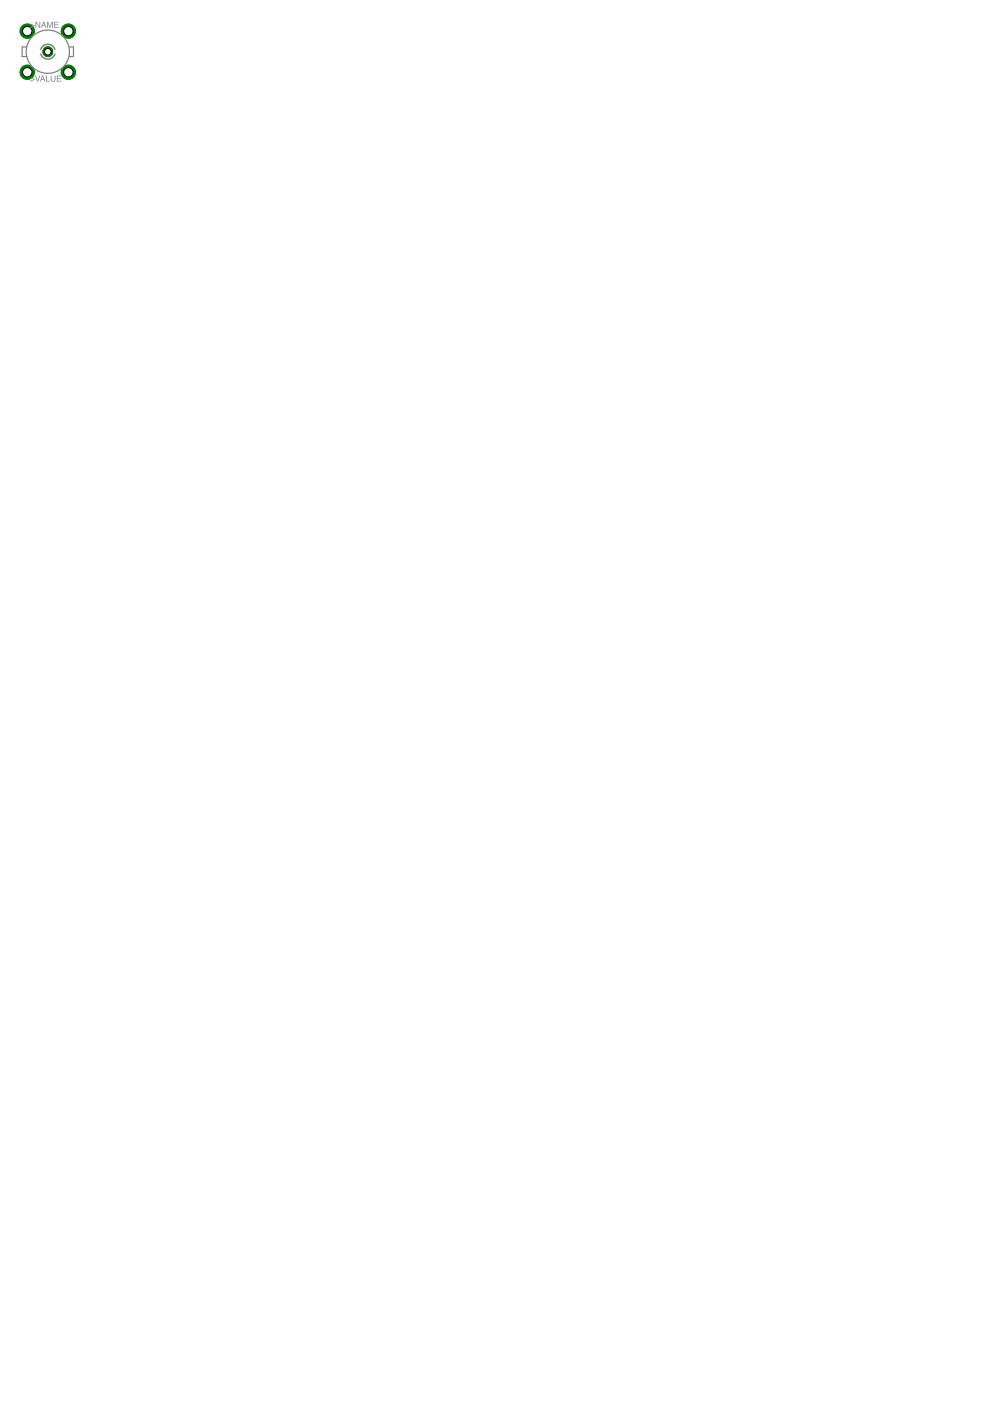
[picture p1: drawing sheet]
<svg xmlns="http://www.w3.org/2000/svg" width="210mm" height="297mm" viewBox="0 0 210 297" stroke-linecap="round" stroke-linejoin="round" font-family="sans-serif">
<circle cx="10.1" cy="11" r="1.04" fill="#008000" stroke="#008000" stroke-width=".21"/>
<circle cx="10.1" cy="11" r=".7" fill="#fff" stroke="#000" stroke-width=".21"/>
<circle cx="14.5" cy="6.6" r="1.5" fill="#008000" stroke="#008000" stroke-width=".21"/>
<circle cx="14.5" cy="6.6" r=".99" fill="#fff" stroke="#000" stroke-width=".21"/>
<circle cx="5.8" cy="6.6" r="1.5" fill="#008000" stroke="#008000" stroke-width=".21"/>
<circle cx="5.8" cy="6.6" r=".99" fill="#fff" stroke="#000" stroke-width=".21"/>
<circle cx="5.8" cy="15.3" r="1.5" fill="#008000" stroke="#008000" stroke-width=".21"/>
<circle cx="5.8" cy="15.3" r=".99" fill="#fff" stroke="#000" stroke-width=".21"/>
<circle cx="14.5" cy="15.3" r="1.5" fill="#008000" stroke="#008000" stroke-width=".21"/>
<circle cx="14.5" cy="15.3" r=".99" fill="#fff" stroke="#000" stroke-width=".21"/>
<circle cx="10.1" cy="11" r="1.04" fill="#008000" stroke="#008000" stroke-width=".21"/>
<circle cx="10.1" cy="11" r=".7" fill="#fff" stroke="#000" stroke-width=".21"/>
<circle cx="14.5" cy="6.6" r="1.5" fill="#008000" stroke="#008000" stroke-width=".21"/>
<circle cx="14.5" cy="6.6" r=".99" fill="#fff" stroke="#000" stroke-width=".21"/>
<circle cx="5.8" cy="6.6" r="1.5" fill="#008000" stroke="#008000" stroke-width=".21"/>
<circle cx="5.8" cy="6.6" r=".99" fill="#fff" stroke="#000" stroke-width=".21"/>
<circle cx="5.8" cy="15.3" r="1.5" fill="#008000" stroke="#008000" stroke-width=".21"/>
<circle cx="5.8" cy="15.3" r=".99" fill="#fff" stroke="#000" stroke-width=".21"/>
<circle cx="14.5" cy="15.3" r="1.5" fill="#008000" stroke="#008000" stroke-width=".21"/>
<circle cx="14.5" cy="15.3" r=".99" fill="#fff" stroke="#000" stroke-width=".21"/>
<path d="M8.6 10.5a1.6 1.6 0 0 1 1.5-1.1 1.6 1.6 0 0 1 1.5 1.1M8.6 11.5a1.6 1.6 0 0 0 1.5 1 1.6 1.6 0 0 0 1.5-1" fill="none" stroke="#808080" stroke-width=".32"/>
<g fill="none" stroke="#808080" stroke-width=".25">
<path d="M5.6 9.9h-.9v2.1h.9M14.7 9.9h.9v2.1h-.9"/>
<circle cx="10.1" cy="11" r="4.6"/>
</g>
<g fill="#808080">
<path d="M6.4 5l1 .4v.1l-1 .4v-.1l.8-.4-.8-.3zM7.5 4.6h.2l.7 1.1v-1.1h.1v1.3h-.2l-.6-1v1h-.2zM9.3 4.8l-.2 .6h.4zM9.2 4.6h.2l.4 1.3h-.2l-.1-.4h-.5l-.1 .4h-.2zM10 4.6h.2l.4 1.1 .4-1.1h.2v1.3h-.2v-1.1l-.3 1.1h-.2l-.4-1.1v1.1h-.1zM11.5 4.6h.9v.2h-.7v.4h.7v.1h-.7v.4h.7v.2h-.9z"/>
<path d="M6.4 16.4l1 .4v.1l-1 .4v-.1l.8-.4-.8-.3zM7.4 16h.2l.4 1.1 .3-1.1h.2l-.4 1.3h-.2zM9 16.2l-.2 .6h.4zM8.9 16h.2l.5 1.3h-.2l-.1-.4h-.5l-.2 .4h-.1zM9.8 16h.1v1.1h.7v.2h-.8zM10.8 16h.1v.8a.33 .33 0 0 0 .4 .4 .33 .33 0 0 0 .3-.4v-.8h.2v.7a.51 .51 0 0 1-.5 .6 .51 .51 0 0 1-.5-.6zM12 16h1v.2h-.8v.4h.7v.1h-.7v.4h.8v.2h-1z"/>
</g>
</svg>
